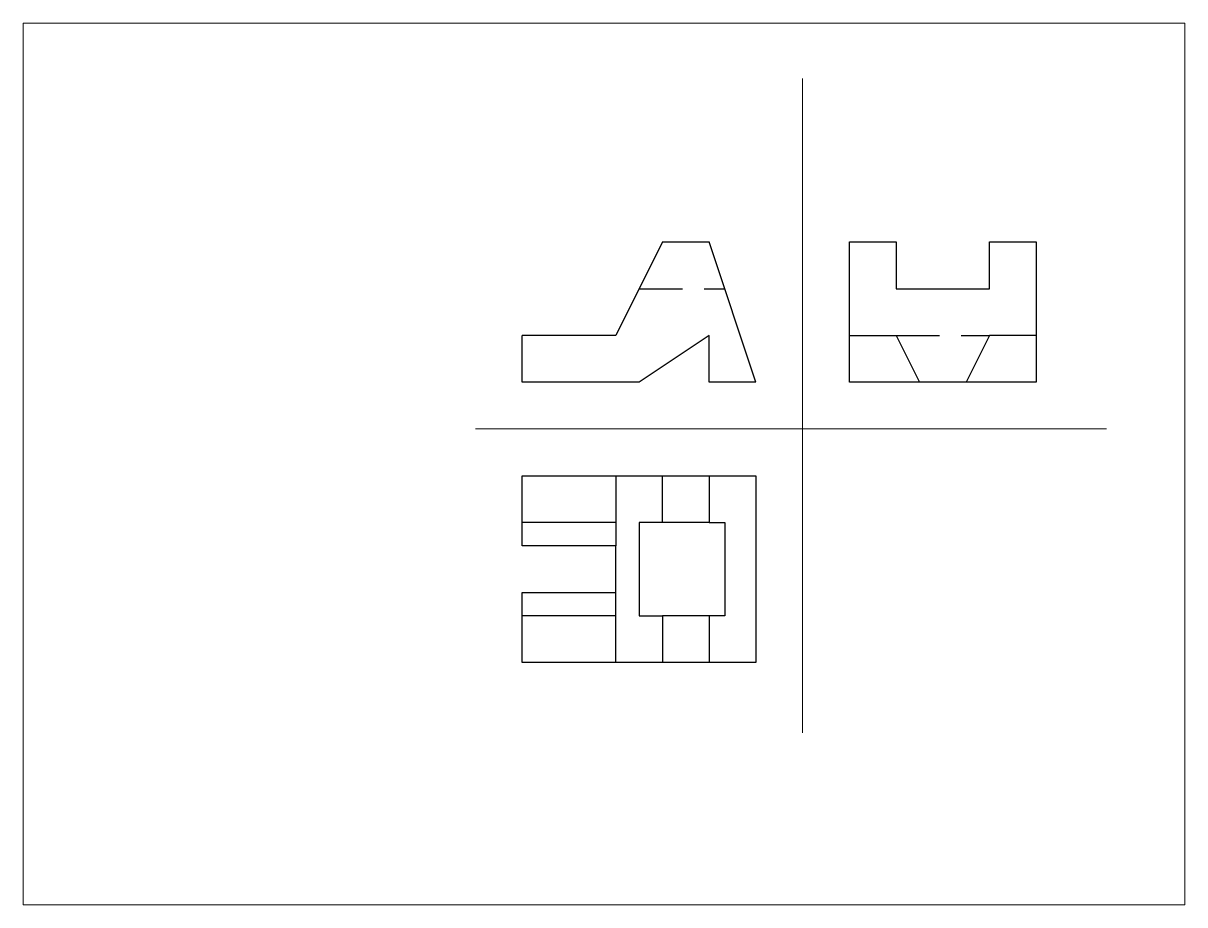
# Paper-space layout 'Layout1' of a CAD drawing. Header units: millimetres. Extents: x 26 to 231, y 20 to 176.
# The model-space entities are those that its viewports show. They can reach past a viewport. Long polylines and large blocks are cut down to what shows.
import ezdxf

# ---------------------------------------------------------------- set-up
doc = ezdxf.new("R2010")
doc.units = ezdxf.units.MM
doc.linetypes.add('DASHED2', pattern=[9.525, 6.35, -3.175])
for name, color, linetype, lineweight in [('nevidljivi', 250, 'DASHED2', 30), ('pomocne', 3, 'Continuous', 15), ('vidljivi', 250, 'Continuous', 30)]:
    doc.layers.add(name, color=color, linetype=linetype, lineweight=lineweight)

msp = doc.modelspace()

# ---------------------------------------------------------------- linework, layer by layer
at = {"layer": 'nevidljivi'}
for p, q in [((230, 180), (248.33, 180)), ((285, 170), (305, 170))]:
    msp.add_line(p, q, dxfattribs=at)
at = {"layer": 'pomocne'}
for p, q in [((265, 225), (265, 85)), ((195, 150), (330, 150))]:
    msp.add_line(p, q, dxfattribs=at)
at = {"layer": 'vidljivi'}
for p, q in [((235, 190), (225, 170)), ((255, 160), (245, 190)), ((285, 190), (285, 180)), ((305, 180), (305, 190)), ((285, 180), (305, 180)), ((225, 170), (205, 170)), ((245, 170), (230, 160)), ((245, 160), (245, 170)), ((275, 170), (285, 170)), ((285, 170), (290, 160)), ((305, 170), (300, 160)), ((315, 170), (305, 170)), ((225, 140), (225, 130)), ((235, 130), (235, 140)), ((245, 140), (245, 130)), ((225, 130), (205, 130)), ((225, 130), (225, 125)), ((235, 130), (230, 130)), ((230, 130), (230, 110)), ((245, 130), (235, 130)), ((245, 130), (248.33, 130)), ((248.33, 130), (248.33, 110)), ((225, 125), (205, 125)), ((225, 115), (225, 125)), ((205, 115), (225, 115)), ((225, 110), (225, 115)), ((225, 110), (205, 110)), ((225, 100), (225, 110)), ((230, 110), (235, 110)), ((245, 110), (235, 110)), ((235, 110), (235, 100)), ((245, 110), (245, 100)), ((248.33, 110), (245, 110))]:
    msp.add_line(p, q, dxfattribs=at)
for points in [[(235, 190), (245, 190)], [(305, 190), (315, 190), (315, 160), (275, 160), (275, 190), (285, 190)], [(230, 160), (205, 160), (205, 170)], [(255, 160), (245, 160)], [(205, 125), (205, 140), (255, 140), (255, 100), (205, 100), (205, 115)]]:
    msp.add_lwpolyline(points, dxfattribs=at)

psp = doc.layouts.get("Layout1")

# ---------------------------------------------------------------- viewports
at = {"layer": 'vidljivi'}
psp.add_viewport(center=(128.5, 97.5), size=(205.6, 156), view_center_point=(222.5, 142.5), view_height=188.5942, dxfattribs=at)

doc.saveas('drawing.dxf')
